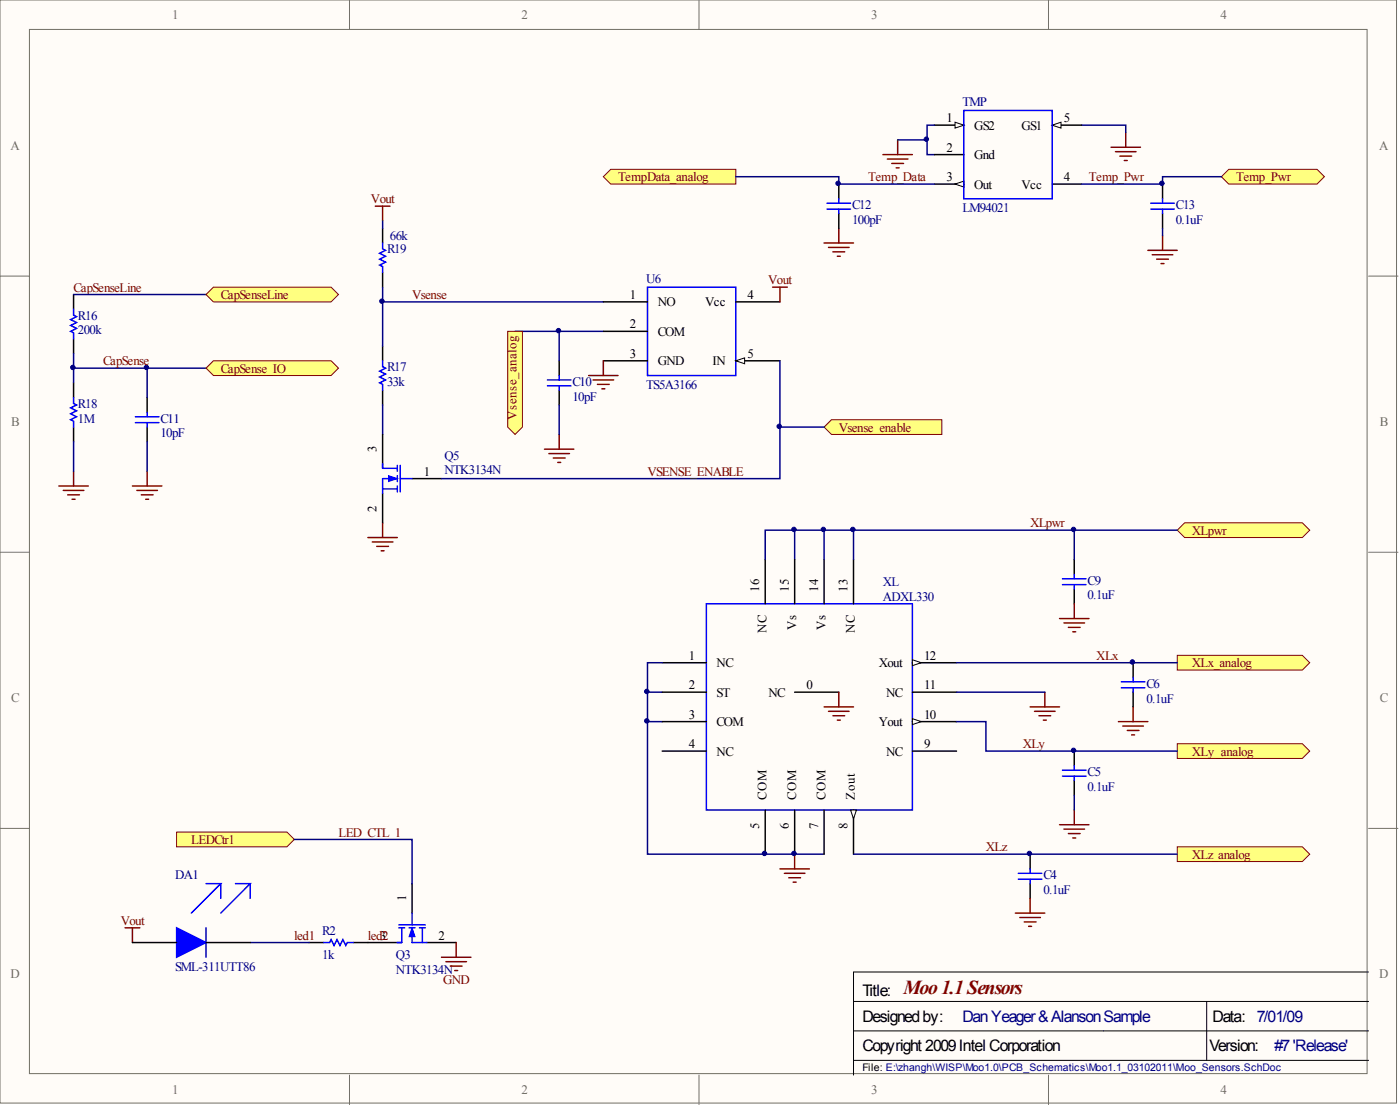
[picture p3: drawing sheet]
<svg xmlns="http://www.w3.org/2000/svg" width="241mm" height="190mm" viewBox="0 0 241 190" stroke-linecap="round" stroke-linejoin="round" font-family="sans-serif">
<defs><g id="words">
<text font-size="3.4" fill="#800000" x="155.7" y="171.3">Moo1.1Sensors</text>
<g font-size="2.7">
<text x="148.6" y="171.5">Title:</text>
<text x="148.6" y="176">Designedby:</text>
<text x="209" y="176">Data: 7/01/09</text>
<text x="148.6" y="181.1">Copyright 2009Intel Corporation</text>
<text x="208.5" y="181.1">Version:</text>
</g>
<g font-size="2.7" fill="#000080">
<text x="165.9" y="176">DanYeager&amp;AlansonSample</text>
<text x="219.6" y="181.1">#7'Release'</text>
</g>
<g font-size="2.2" fill="#716f64">
<text x="29.7" y="3.3">1</text>
<text x="89.9" y="3.3">2</text>
<text x="150.1" y="3.3">3</text>
<text x="210.4" y="3.3">4</text>
<text x="1.8" y="25.8">A</text>
<text x="237.7" y="25.8">A</text>
<text x="1.9" y="73.3">B</text>
<text x="237.8" y="73.3">B</text>
<text x="1.9" y="120.9">C</text>
<text x="237.8" y="120.9">C</text>
<text x="1.8" y="168.4">D</text>
<text x="237.7" y="168.4">D</text>
<text x="29.7" y="188.5">1</text>
<text x="89.9" y="188.5">2</text>
<text x="150.1" y="188.5">3</text>
<text x="210.4" y="188.5">4</text>
</g>
<g font-size="2.2">
<text x="163.1" y="21.1">1</text>
<text x="167.9" y="22.3">GS2</text>
<text x="176.1" y="22.3">GS1</text>
<text x="183.4" y="21.1">5</text>
<text x="163.1" y="26.1">2</text>
<text x="167.9" y="27.4">Gnd</text>
<text x="163.1" y="31.2">3</text>
<text x="167.9" y="32.5">Out</text>
<text x="176.1" y="32.5">Vcc</text>
<text x="183.4" y="31.2">4</text>
<text x="108.6" y="51.5">1</text>
<text x="113.4" y="52.8">NO</text>
<text x="121.5" y="52.8">Vcc</text>
<text x="128.8" y="51.5">4</text>
<text x="108.6" y="56.6">2</text>
<text x="113.4" y="57.8">COM</text>
<text x="108.6" y="61.6">3</text>
<text x="113.4" y="62.9">GND</text>
<text x="122.8" y="62.9">IN</text>
<text x="128.8" y="61.6">5</text>
<text x="64.9" y="77.9" transform="rotate(-90 64.9 77.9)">3</text>
<text x="73" y="81.9">1</text>
<text x="64.9" y="88.2" transform="rotate(-90 64.9 88.2)">2</text>
<text x="130.9" y="102" transform="rotate(-90 130.9 102)">16</text>
<text x="135.9" y="102" transform="rotate(-90 135.9 102)">15</text>
<text x="141" y="102" transform="rotate(-90 141 102)">14</text>
<text x="146.1" y="102" transform="rotate(-90 146.1 102)">13</text>
<text x="118.7" y="113.7">1</text>
<text x="132.1" y="109" transform="rotate(-90 132.1 109)">NC</text>
<text x="137.2" y="108.5" transform="rotate(-90 137.2 108.5)">Vs</text>
<text x="142.3" y="108.5" transform="rotate(-90 142.3 108.5)">Vs</text>
<text x="147.4" y="109" transform="rotate(-90 147.4 109)">NC</text>
<text x="159.3" y="113.7">12</text>
<text x="118.7" y="118.7">2</text>
<text x="123.5" y="114.9">NC</text>
<text x="123.5" y="120">ST</text>
<text x="132.4" y="120">NC</text>
<text x="139" y="118.7">0</text>
<text x="151.5" y="114.9">Xout</text>
<text x="152.7" y="120">NC</text>
<text x="159.3" y="118.7">11</text>
<text x="118.7" y="123.8">3</text>
<text x="123.5" y="125.1">COM</text>
<text x="151.5" y="125.1">Yout</text>
<text x="159.3" y="123.8">10</text>
<text x="118.7" y="128.9">4</text>
<text x="123.5" y="130.1">NC</text>
<text x="152.7" y="130.1">NC</text>
<text x="159.3" y="128.9">9</text>
<text x="132.1" y="137.7" transform="rotate(-90 132.1 137.7)">COM</text>
<text x="137.2" y="137.7" transform="rotate(-90 137.2 137.7)">COM</text>
<text x="142.3" y="137.7" transform="rotate(-90 142.3 137.7)">COM</text>
<text x="147.4" y="137.7" transform="rotate(-90 147.4 137.7)">Zout</text>
<text x="130.9" y="142.8" transform="rotate(-90 130.9 142.8)">5</text>
<text x="135.9" y="142.8" transform="rotate(-90 135.9 142.8)">6</text>
<text x="141" y="142.8" transform="rotate(-90 141 142.8)">7</text>
<text x="146.1" y="142.8" transform="rotate(-90 146.1 142.8)">8</text>
<text x="70" y="155.2" transform="rotate(-90 70 155.2)">1</text>
<text x="75.6" y="161.8">2</text>
</g>
<g font-size="2.2" fill="#000080">
<text x="165.9" y="18.3">TMP</text>
<text x="67.2" y="41.4">66k</text>
<text x="146.9" y="38.6">100pF</text>
<text x="146.9" y="36">C12</text>
<text x="165.9" y="36.5">LM94021</text>
<text x="202.7" y="38.6">0.1uF</text>
<text x="202.7" y="36">C13</text>
<text x="66.7" y="43.6">R19</text>
<text x="111.3" y="48.7">U6</text>
<text x="13.4" y="57.6">200k</text>
<text x="13.4" y="55.1">R16</text>
<text x="66.7" y="63.9">R17</text>
<text x="13.4" y="70.3">R18</text>
<text x="66.7" y="66.5">33k</text>
<text x="98.7" y="69">10pF</text>
<text x="98.7" y="66.5">C10</text>
<text x="111.3" y="67">TS5A3166</text>
<text x="13.4" y="72.8">1M</text>
<text x="27.6" y="75.3">10pF</text>
<text x="27.6" y="72.8">C11</text>
<text x="76.6" y="79.2">Q5</text>
<text x="76.6" y="81.7">NTK3134N</text>
<text x="152.2" y="101">XL</text>
<text x="187.4" y="100.7">C9</text>
<text x="152.2" y="103.5">ADXL330</text>
<text x="187.4" y="103.3">0.1uF</text>
<text x="197.6" y="118.5">C6</text>
<text x="197.6" y="121">0.1uF</text>
<text x="187.4" y="136.2">0.1uF</text>
<text x="187.4" y="133.7">C5</text>
<text x="30.2" y="151.4">DA1</text>
<text x="179.8" y="154">0.1uF</text>
<text x="179.8" y="151.4">C4</text>
<text x="55.5" y="161.1">R2</text>
<text x="30.2" y="167.2">SML-311UTT86</text>
<text x="55.5" y="165.1">1k</text>
<text x="68.2" y="165.1">Q3</text>
<text x="68.2" y="167.7">NTK3134N</text>
</g>
<g font-size="2.2" fill="#800000">
<text x="63.9" y="35">Vout</text>
<text x="106.5" y="31.2">TempData_analog</text>
<text x="149.6" y="31.2">Temp_Data</text>
<text x="187.7" y="31.2">Temp_Pwr</text>
<text x="213.1" y="31.2">Temp_Pwr</text>
<text x="12.7" y="50.2">CapSenseLine</text>
<text x="38" y="51.5">CapSenseLine</text>
<text x="71" y="51.5">Vsense</text>
<text x="132.4" y="49">Vout</text>
<text x="17.8" y="62.9">CapSense</text>
<text x="38" y="64.2">CapSense_IO</text>
<text x="89" y="72.3" transform="rotate(-90 89 72.3)">Vsense_analog</text>
<text x="144.6" y="74.3">Vsense_enable</text>
<text x="111.6" y="81.9">VSENSE_ENABLE</text>
<text x="177.5" y="90.8">XLpwr</text>
<text x="205.4" y="92.1">XLpwr</text>
<text x="189" y="113.7">XLx</text>
<text x="205.4" y="114.9">XLx_analog</text>
<text x="176.3" y="128.9">XLy</text>
<text x="205.4" y="130.1">XLy_analog</text>
<text x="33" y="145.4">LEDCtr1</text>
<text x="58.3" y="144.1">LED_CTL_1</text>
<text x="169.9" y="146.6">XLz</text>
<text x="205.4" y="147.9">XLz_analog</text>
<text x="20.8" y="159.3">Vout</text>
<text x="50.7" y="161.8">led1</text>
<text x="63.4" y="161.8">led32</text>
<text x="76.4" y="169.4">GND</text>
</g>
<text font-size="1.8" x="148.6" y="184.5">File: E:\zhangh\WISP\Moo1.0\PCB_Schematics\Moo1.1_03102011\Moo_Sensors.SchDoc</text>
</g></defs>
<g fill="#fffcf8" stroke="#716f64" stroke-width=".17">
<path d="M0 0h240.7v190h-240.7z"/>
<path d="M5.1 5.1h230.5v179.8h-230.5z"/>
</g>
<path d="M60.2 0v5.1M120.5 0v5.1M180.7 0v5.1M0 47.6h5.1M235.9 47.6h5.1M0 95.1h5.1M235.9 95.1h5.1M0 142.7h5.1M235.9 142.7h5.1M60.2 185.2v5M120.5 185.2v5M180.7 185.2v5" fill="none" stroke="#716f64" stroke-width=".17"/>
<g fill="none" stroke="#800000" stroke-width=".25">
<path d="M182.6 106.5h5.1M183.4 107.3h3.5M184.1 108.1h2.1M184.9 108.8h.5M185.2 104v2.5M185.2 139.5v2.6M192.8 124.3h5M193.5 125.1h3.6M194.3 125.8h2M195 126.6h.6M195.3 121.8v2.5M134.4 149.7h5.1"/>
<path d="M135.2 150.4h3.5M135.9 151.2h2.1M136.7 151.9h.5M137 147.1v2.6M182.6 142.1h5.1M183.4 142.8h3.5M184.1 143.6h2.1M184.9 144.3h.5"/>
</g>
<path d="M137 91.3v5.1M114.1 119.2h-2.5v5.1M114.1 124.3h-2.5v22.8h30.4" fill="none" stroke="#000080" stroke-width=".25"/>
<g fill="none" stroke="#000" stroke-width=".25">
<path d="M185.2 96.4v2.5M114.1 114.1h7.6M114.1 119.2h7.6M185.2 101.5v2.5M195.3 114.1v2.6M195.3 119.2v2.6M114.1 124.3h7.6M114.1 129.4h7.6M131.9 139.5v7.6M137 139.5v7.6M142 139.5v7.6M147.1 139.5v7.6"/>
<path d="M185.2 129.4v2.5M185.2 134.4v2.6M177.5 147.1v2.6M177.5 152.2v2.5"/>
</g>
<g fill="none" stroke="#00f" stroke-width=".25">
<path d="M183.1 99.7h4.1M185.2 98.9v.8M121.7 104h35.6v35.5h-35.6zM183.1 100.7h4.1M185.2 100.7v.8M193.3 118.5h4M193.3 117.4h4M195.3 116.7v.7M195.3 118.5v.7M183.1 132.7h4.1M183.1 133.7h4.1M185.2 131.9v.8"/>
<path d="M185.2 133.7v.7M175.5 150.4h4.1M175.5 151.4h4.1M177.5 149.7v.7M177.5 151.4v.8"/>
</g>
<path d="M146.6 139.5h1l-.5 1.5z" fill="#fffcf8" stroke="#000" stroke-width=".17"/>
<path d="M157.3 129.4h7.6M157.3 124.3h7.6" fill="none" stroke="#000" stroke-width=".25"/>
<path d="M157.3 123.8l1.5 .5-1.5 .5z" fill="#fffcf8" stroke="#000" stroke-width=".17"/>
<path d="M157.3 119.2h7.6M157.3 114.1h7.6" fill="none" stroke="#000" stroke-width=".25"/>
<path d="M157.3 113.6l1.5 .5-1.5 .6z" fill="#fffcf8" stroke="#000" stroke-width=".17"/>
<path d="M144.6 31.7v2.5M144.6 36.8v2.5M181.4 21.6h5M200.4 31.7v2.5M200.4 36.8v2.5M131.9 96.4v7.6M137 96.4v7.6M142 96.4v7.6M147.1 96.4v7.6M137 119.2h7.6" fill="none" stroke="#000" stroke-width=".25"/>
<g fill="none" stroke="#800000" stroke-width=".25">
<path d="M144.6 39.3v2.6M152.2 26.6h5.1M152.9 27.4h3.6M153.7 28.2h2M154.5 28.9h.5M154.7 24.1v2.5M191.5 25.4h5.1M192.3 26.1h3.5M193 26.9h2M193.8 27.6h.5M194 22.8v2.6M142 41.9h5.1"/>
<path d="M142.8 42.6h3.5M143.6 43.4h2M144.3 44.1h.5M197.8 43.1h5.1M198.6 43.9h3.5M199.4 44.6h2M200.1 45.4h.5M200.4 40.6v2.5M144.6 119.2v2.6M180.1 119.2v2.6M142 121.8h5.1M142.8 122.5h3.5"/>
<path d="M143.6 123.3h2M144.3 124h.5M177.5 121.8h5.1M178.3 122.5h3.6M179.1 123.3h2M179.8 124h.5"/>
</g>
<path d="M154.7 24.1h5.1v2.5h1.3M186.4 21.6h7.6v1.2M200.4 39.3v1.3M131.9 96.4v-5.1h53.3v5.1M142 91.3v5.1M147.1 91.3v5.1M164.9 119.2h15.2" fill="none" stroke="#000080" stroke-width=".25"/>
<path d="M142.5 35h4.1M142.5 36h4.1M144.6 34.2v.8M144.6 36v.8M198.3 35h4.1M198.3 36h4.1M200.4 34.2v.8M200.4 36v.8" fill="none" stroke="#00f" stroke-width=".25"/>
<path d="M181.4 21.6l1.5-.5v1z" fill="#fffcf8" stroke="#000" stroke-width=".17"/>
<path d="M161.1 26.6h5M161.1 21.6h5M181.4 31.7h5" fill="none" stroke="#000" stroke-width=".25"/>
<path d="M164.6 21.1l1.5 .5-1.5 .5z" fill="#fffcf8" stroke="#000" stroke-width=".17"/>
<path d="M161.1 31.7h5" fill="none" stroke="#000" stroke-width=".25"/>
<path d="M164.6 31.7l1.5-.5v1z" fill="#fffcf8" stroke="#000" stroke-width=".17"/>
<g fill="none" stroke="#00f" stroke-width=".25">
<path d="M166.1 19h15.3v15.2h-15.3zM65.9 41.9v1l.6 .2-1.1 .5 1.1 .5-1.1 .5 1.1 .5-1.1 .6 .5 .2v1M65.9 62.1v1.1l.6 .2-1.1 .5 1.1 .5-1.1 .5 1.1 .5-1.1 .6 .5 .2v1M94.4 66.5h4M94.4 65.4h4M96.4 64.7v.7M96.4 66.5v.7M68.7 159.3h4.6M68.7 159.8h1.1M69.2 159.8v2.5h-.7M70.5 159.8h1M71 157.3v2"/>
<path d="M71 159.8v2.5h2.6M72.3 159.8h1M72.8 159.8v2.5M55.8 162.3h1l.3-.5 .5 1.1 .5-1.1 .5 1.1 .5-1.1 .5 1.1 .3-.6h1"/>
</g>
<path d="M65.9 38v1.3M161.1 21.6h-1.3v2.5M96.4 57.1v5M65.9 69.8v5M96.4 69.8v5M185.2 137v2.5" fill="none" stroke="#000080" stroke-width=".25"/>
<path d="M65.9 39.3v2.6M65.9 46.9v2.6M65.9 59.6v2.5M65.9 67.2v2.6M96.4 62.1v2.6M96.4 67.2v2.6M71 152.2v5.1M53.3 162.3h2.5M60.9 162.3h7.6M73.6 162.3h5" fill="none" stroke="#000" stroke-width=".25"/>
<path d="M71 159.8l.5 1.5h-1z" fill="#00f" stroke="#00f" stroke-width=".17"/>
<g fill="none" stroke="#800000" stroke-width=".25">
<path d="M64.7 35.5h2.5M65.9 35.5v2.5M93.8 77.4h5.1M94.6 78.1h3.6M95.4 78.9h2M96.1 79.6h.5M96.4 74.8v2.6M63.4 92.6h5.1M64.2 93.3h3.5M64.9 94.1h2.1M65.7 94.9h.5M65.9 90v2.6"/>
<path d="M21.6 159.8h2.5M22.8 159.8v2.5M175 157.3h5.1M175.8 158h3.5M176.5 158.8h2.1M177.3 159.6h.5M177.5 154.7v2.6M76.1 164.9h5.1M76.9 165.6h3.5M77.6 166.4h2M78.4 167.2h.5M78.6 162.3v2.6"/>
</g>
<g fill="#ffff80" stroke="#800000" stroke-width=".17">
<path d="M204.2 90h20.3l1.2 1.3-1.2 1.3h-20.3l-1.3-1.3z" fill-rule="evenodd"/>
<path d="M202.9 112.9h21.6l1.2 1.2-1.2 1.3h-21.6z" fill-rule="evenodd"/>
<path d="M202.9 128.1h21.6l1.2 1.3-1.2 1.2h-21.6z" fill-rule="evenodd"/>
<path d="M202.9 145.9h21.6l1.2 1.2-1.2 1.3h-21.6z" fill-rule="evenodd"/>
</g>
<path d="M185.2 91.3h17.7M164.9 114.1h38M164.9 124.3h5v5.1h33M147.1 147.1h55.8" fill="none" stroke="#000080" stroke-width=".25"/>
<g fill="#ffff80" stroke="#800000" stroke-width=".17">
<path d="M105.3 29.2h21.5v2.5h-21.5l-1.3-1.3z" fill-rule="evenodd"/>
<path d="M211.8 29.2h15.2l1.3 1.2-1.3 1.3h-15.2l-1.3-1.3z" fill-rule="evenodd"/>
</g>
<path d="M126.8 30.4h17.8v1.3h16.5M210.5 30.4h-10.1v1.3h-14" fill="none" stroke="#000080" stroke-width=".25"/>
<path d="M30.4 143.3h19.1l1.2 1.3-1.2 1.3h-19.1z" fill-rule="evenodd" fill="#ffff80" stroke="#800000" stroke-width=".17"/>
<path d="M88.8 57.1h15.2M12.7 63.4h12.7v5.1M12.7 60.9v5.1M12.7 76.1v5.1M25.4 76.1v5.1M25.4 63.4h10.1M50.7 144.6h20.3v7.6" fill="none" stroke="#000080" stroke-width=".25"/>
<path d="M12.7 50.7v2.6M12.7 58.3v2.6M12.7 66v2.5M12.7 73.6v2.5M25.4 68.5v2.5M25.4 73.6v2.5" fill="none" stroke="#000" stroke-width=".25"/>
<path d="M12.7 53.3v1l.5 .2-1 .5 1 .6-1 .5 1 .5-1 .5 .5 .2v1M12.7 68.5v1l.5 .3-1 .5 1 .5-1 .5 1 .5-1 .5 .5 .2v1.1M23.3 72.8h4.1M23.3 71.8h4.1M25.4 71v.8M25.4 72.8v.8" fill="none" stroke="#00f" stroke-width=".25"/>
<path d="M10.1 83.7h5.1M10.9 84.5h3.6M11.7 85.2h2M12.4 86h.5M12.7 81.2v2.5M22.8 83.7h5.1M23.6 84.5h3.5M24.3 85.2h2.1M25.1 86h.5M25.4 81.2v2.5" fill="none" stroke="#800000" stroke-width=".25"/>
<path d="M36.8 62.1h20.3l1.2 1.3-1.2 1.3h-20.3l-1.3-1.3z" fill-rule="evenodd" fill="#ffff80" stroke="#800000" stroke-width=".17"/>
<path d="M12.7 50.7h22.8M65.9 49.5v10.1M65.9 52h38.1M114.1 114.1h-2.5v5.1M43.1 162.3h10.2" fill="none" stroke="#000080" stroke-width=".25"/>
<path d="M104 52h7.6M104 57.1h7.6M126.8 52h7.6M65.9 74.8v5.1M104 62.1h7.6M126.8 62.1h7.6M65.9 85v5M71 82.4h5.1" fill="none" stroke="#000" stroke-width=".25"/>
<path d="M111.6 49.5h15.2v15.2h-15.2zM65.9 79.9v.8h2.6M65.9 84.2h2.6M68.5 82.4h-2.6v2.6M68.5 80.2v1M68.5 81.9v1M68.5 83.7v1M69 82.4h2M69 80.2v4.5" fill="none" stroke="#00f" stroke-width=".25"/>
<path d="M67 81.9l1.5 .5-1.5 .5z" fill="#00f" stroke="#00f" stroke-width=".17"/>
<path d="M126.8 62.1l1.5-.5v1.1z" fill="#fffcf8" stroke="#000" stroke-width=".17"/>
<path d="M133.2 49.5h2.5M134.4 49.5v2.5M101.5 64.7h5M102.2 65.4h3.6M103 66.2h2M103.7 67h.5M104 62.1v2.6" fill="none" stroke="#800000" stroke-width=".25"/>
<g fill="#ffff80" stroke="#800000" stroke-width=".17">
<path d="M87.5 57.1h2.5v16.5l-1.2 1.2-1.3-1.2z" fill-rule="evenodd"/>
<path d="M143.3 72.3h19v2.5h-19l-1.3-1.2z" fill-rule="evenodd"/>
</g>
<path d="M134.4 62.1v20.3h-58.3M134.4 73.6h7.6" fill="none" stroke="#000080" stroke-width=".25"/>
<path d="M36.8 49.5h20.3l1.2 1.2-1.2 1.3h-20.3l-1.3-1.3z" fill-rule="evenodd" fill="#ffff80" stroke="#800000" stroke-width=".17"/>
<path d="M147.1 172.5h88.8M147.1 177.6h88.8M208 172.5v10.1M235.9 167.4h-88.8v17.8M147.1 182.6h88.8" fill="none" stroke="#000" stroke-width=".17"/>
<path d="M30.4 159.8l5.1 2.5-5.1 2.6z" fill="#00f" stroke="#00f" stroke-width=".25"/>
<path d="M35.5 152.2h2.5l-5 5.1M35.5 159.8v5.1M38 152.2v2.5M40.6 152.2h2.5l-5.1 5.1M43.1 152.2v2.5" fill="none" stroke="#00f" stroke-width=".25"/>
<path d="M22.8 162.3h7.6M35.5 162.3h7.6" fill="none" stroke="#000" stroke-width=".25"/>
<g fill="#000080" stroke="#000080" stroke-width=".17">
<circle cx="12.6" cy="63.3" r=".38"/>
<circle cx="25.2" cy="63.3" r=".38"/>
<circle cx="65.8" cy="51.9" r=".38"/>
<circle cx="96.3" cy="56.9" r=".38"/>
<circle cx="111.5" cy="124.2" r=".38"/>
<circle cx="111.5" cy="119.1" r=".38"/>
<circle cx="131.8" cy="147" r=".38"/>
<circle cx="134.3" cy="73.4" r=".38"/>
<circle cx="136.8" cy="147" r=".38"/>
<circle cx="136.8" cy="91.2" r=".38"/>
<circle cx="141.9" cy="91.2" r=".38"/>
<circle cx="144.4" cy="31.6" r=".38"/>
<circle cx="147" cy="91.2" r=".38"/>
<circle cx="159.7" cy="24" r=".38"/>
<circle cx="177.4" cy="147" r=".38"/>
<circle cx="185" cy="129.2" r=".38"/>
<circle cx="185" cy="91.2" r=".38"/>
<circle cx="195.2" cy="114" r=".38"/>
<circle cx="200.2" cy="31.6" r=".38"/>
</g>
<use href="#words"/>
</svg>
